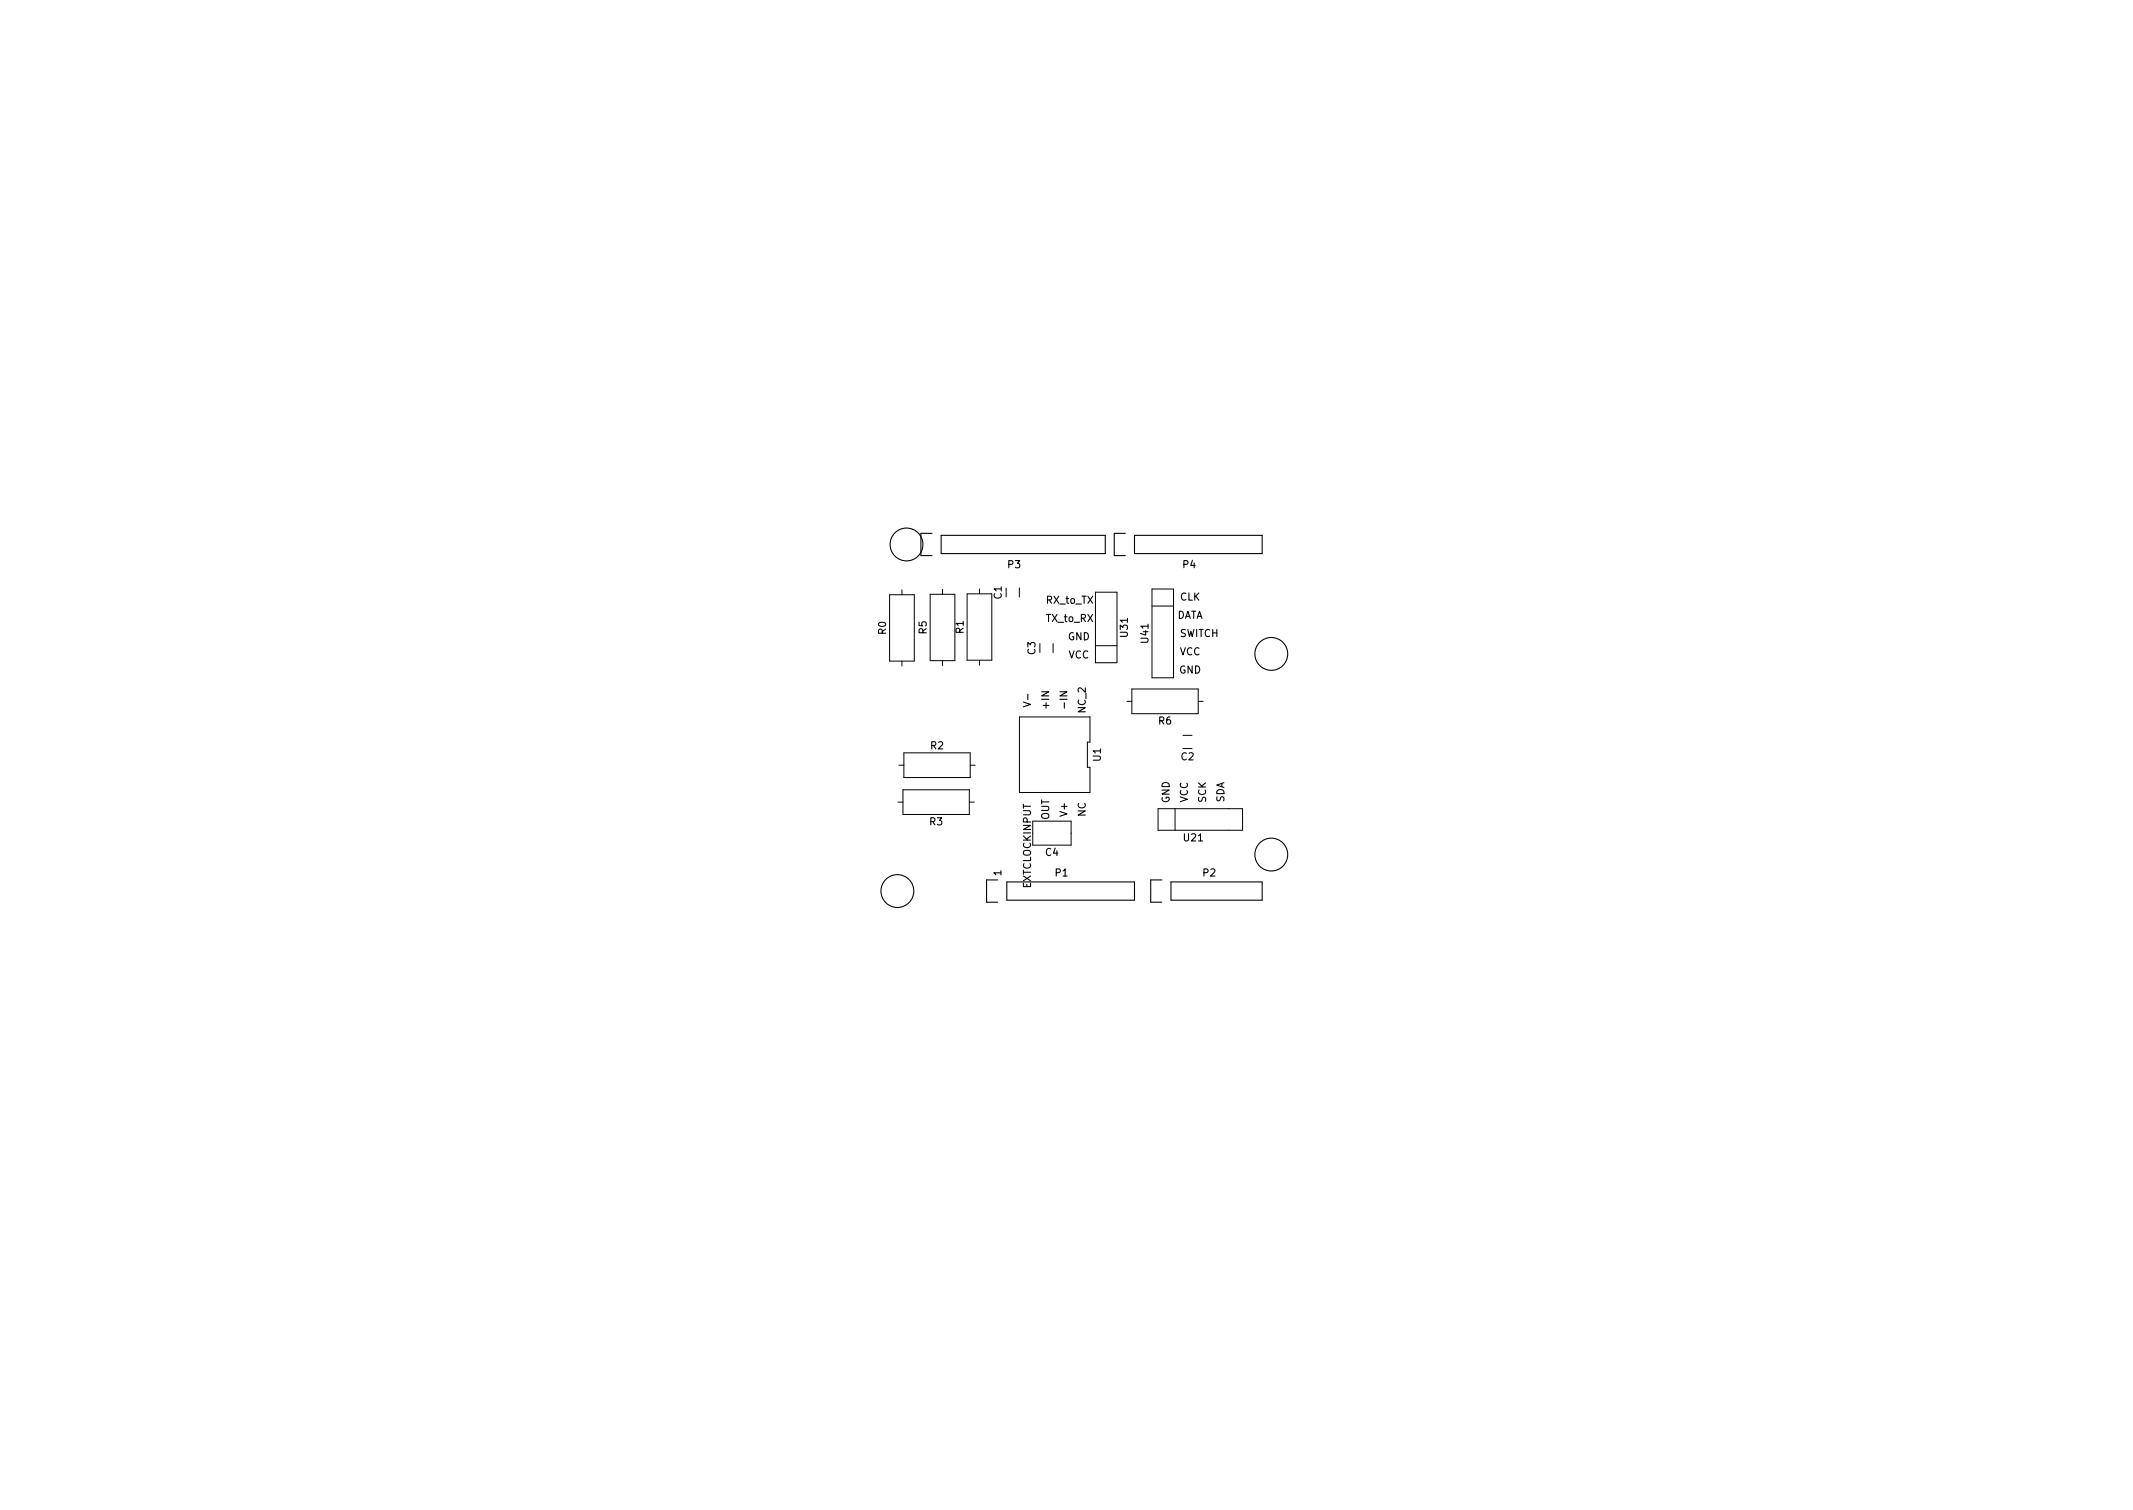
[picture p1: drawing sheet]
<svg xmlns="http://www.w3.org/2000/svg" width="297mm" height="210mm" viewBox="0 0 297 210" stroke-linecap="round" stroke-linejoin="round" font-family="sans-serif">
<defs><g id="words">
<g font-size="1.4">
<text x="139.5" y="83.4" transform="rotate(-90 139.5 83.4)">C1</text>
<text x="140.4" y="79.1">P3</text>
<text x="164.3" y="83.6">CLK</text>
<text x="164.8" y="79.1">P4</text>
<text x="123.4" y="88.3" transform="rotate(-90 123.4 88.3)">R0</text>
<text x="129" y="88.3" transform="rotate(-90 129 88.3)">R5</text>
<text x="134.2" y="88.2" transform="rotate(-90 134.2 88.2)">R1</text>
<text x="145.7" y="86.6">TX_to_RX</text>
<text x="145.7" y="84.1">RX_to_TX</text>
<text x="148.7" y="89.1">GND</text>
<text x="157.1" y="88.6" transform="rotate(-90 157.1 88.6)">U31</text>
<text x="159.9" y="89.5" transform="rotate(-90 159.9 89.5)">U41</text>
<text x="163.8" y="86.2">DATA</text>
<text x="164.3" y="88.7">SWITCH</text>
<text x="144.2" y="91.1" transform="rotate(-90 144.2 91.1)">C3</text>
<text x="148.8" y="91.7">VCC</text>
<text x="164.2" y="93.8">GND</text>
<text x="164.3" y="91.2">VCC</text>
<text x="143.6" y="98.2" transform="rotate(-90 143.6 98.2)">V-</text>
<text x="146.1" y="98.6" transform="rotate(-90 146.1 98.6)">+IN</text>
<text x="148.6" y="98.4" transform="rotate(-90 148.6 98.4)">-IN</text>
<text x="151.2" y="99.2" transform="rotate(-90 151.2 99.2)">NC_2</text>
<text x="161.4" y="100.9">R6</text>
<text x="129.6" y="104.3">R2</text>
<text x="153.3" y="106" transform="rotate(-90 153.3 106)">U1</text>
<text x="164.5" y="105.9">C2</text>
<text x="148.6" y="113.6" transform="rotate(-90 148.6 113.6)">V+</text>
<text x="151.2" y="113.7" transform="rotate(-90 151.2 113.7)">NC</text>
<text x="162.9" y="111.8" transform="rotate(-90 162.9 111.8)">GND</text>
<text x="165.4" y="111.8" transform="rotate(-90 165.4 111.8)">VCC</text>
<text x="167.9" y="111.8" transform="rotate(-90 167.9 111.8)">SCK</text>
<text x="170.5" y="111.8" transform="rotate(-90 170.5 111.8)">SDA</text>
<text x="129.5" y="114.9">R3</text>
<text x="145.6" y="119.2">C4</text>
<text x="146.1" y="114.2" transform="rotate(-90 146.1 114.2)">OUT</text>
<text x="164.9" y="117.1">U21</text>
<text x="139.4" y="121.9" transform="rotate(-90 139.4 121.9)">1</text>
<text x="143.6" y="123.7" transform="rotate(-90 143.6 123.7)">EXTCLOCKINPUT</text>
<text x="147" y="122">P1</text>
<text x="167.6" y="122">P2</text>
</g>
</g></defs>
<g fill="none" stroke="#000" stroke-width=".14">
<path d="M123.9 82.8h3.4v9.3h-3.4zM125.6 82.1v.7M125.6 92.1v.6M129.5 82.8h3.5v9.2h-3.5zM131.3 82.1v.7M131.3 92v.7M134.7 82.7h3.4v9.2h-3.4zM136.4 82v.7M136.4 91.9v.7M140.1 81.9v1.2M142 81.9v1.2M142 99.8h9.8v3.5h-.4v3.5h.4v3.5h-9.8z"/>
<path d="M144.8 89.6v1.3M146.7 89.6v1.3M152.6 82.5h3v9.8h-3zM152.6 89.9h3M156.9 97.7h.7M157.6 95.9h9.3v3.5h-9.3zM160.4 82h3v12.4h-3zM160.4 84.4h3M166.9 97.7h.7M125.1 111.7h.6M125.2 106.5h.7M125.7 110h9.3v3.4h-9.3z"/>
<path d="M125.9 104.8h9.2v3.5h-9.2zM135 111.7h.7M135.1 106.5h.7M143.8 114.3h5.4v3.4h-5.4zM149.2 116h.1M161.3 112.6h11.7v3h-11.7zM163.6 112.6v3M164.7 104.2h1.3M164.7 102.4h1.3"/>
</g>
<g fill="none" stroke="#000" stroke-width=".15">
<path d="M129.8 74.3h-1.6v3.1h1.6M131.1 74.5h22.8v2.6h-22.8zM156.7 74.3h-1.5v3.1h1.5M158 74.5h17.8v2.6h-17.8zM138.9 122.5h-1.5v3.1h1.5M140.2 122.8h17.8v2.5h-17.8zM161.8 122.5h-1.6v3.1h1.6M163.1 122.8h12.7v2.5h-12.7z"/>
<circle cx="126.2" cy="75.8" r="2.29"/>
<circle cx="177" cy="91.1" r="2.29"/>
<circle cx="177" cy="119" r="2.29"/>
<circle cx="125" cy="124.1" r="2.29"/>
</g>
<use href="#words"/>
</svg>
